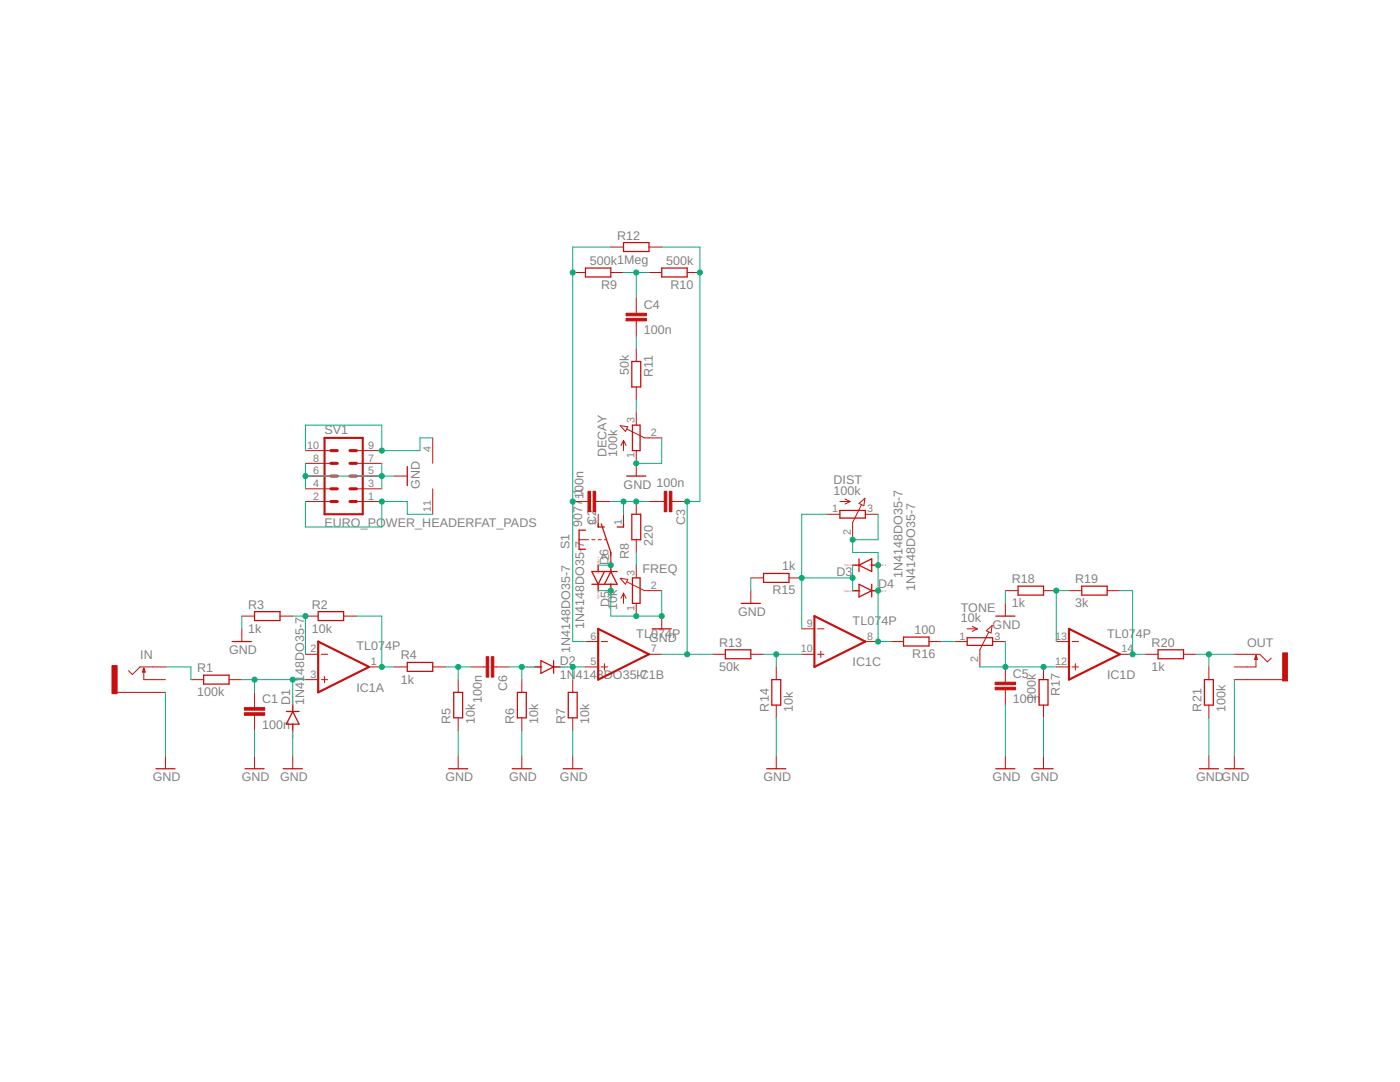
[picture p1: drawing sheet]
<svg xmlns="http://www.w3.org/2000/svg" width="279mm" height="216mm" viewBox="0 0 279 216" stroke-linecap="round" stroke-linejoin="round" font-family="sans-serif">
<defs><g id="words">
<g font-size="2.5" fill="#808080">
<text x="123.2" y="47.8">R12</text>
<text x="117.7" y="52.8">500k1Meg</text>
<text x="133" y="52.8">500k</text>
<text x="120" y="57.6">R9</text>
<text x="133.8" y="57.6">R10</text>
<text x="128.5" y="61.6">C4</text>
<text x="128.5" y="66.7">100n</text>
<text x="125.5" y="74.9" transform="rotate(-90 125.5 74.9)">50k</text>
<text x="130.3" y="75.3" transform="rotate(-90 130.3 75.3)">R11</text>
<text x="64.8" y="86.6">SV1</text>
<text x="121" y="91.2" transform="rotate(-90 121 91.2)">DECAY</text>
<text x="123.2" y="91.2" transform="rotate(-90 123.2 91.2)">100k</text>
<text x="83.8" y="97.5" transform="rotate(-90 83.8 97.5)">GND</text>
<text x="116.2" y="99.6" transform="rotate(-90 116.2 99.6)">-1</text>
<text x="116.4" y="99.6" transform="rotate(-90 116.4 99.6)">100n</text>
<text x="124.4" y="97.5">GND 100n</text>
<text x="166.4" y="98.8">100k</text>
<text x="166.4" y="96.6">DIST</text>
<text x="64.8" y="105.2">EURO_POWER_HEADERFAT_PADS</text>
<text x="116.2" y="105.2" transform="rotate(-90 116.2 105.2)">9077</text>
<text x="119" y="104.8" transform="rotate(-90 119 104.8)">C2</text>
<text x="136.8" y="104.8" transform="rotate(-90 136.8 104.8)">C3</text>
<text x="113.7" y="109.6" transform="rotate(-90 113.7 109.6)">S1</text>
<text x="121.4" y="112.8" transform="rotate(-90 121.4 112.8)">D6</text>
<text x="125.5" y="111.5" transform="rotate(-90 125.5 111.5)">R8</text>
<text x="130.3" y="109" transform="rotate(-90 130.3 109)">220</text>
<text x="156.1" y="113.8">1k</text>
<text x="128.3" y="114.4">FREQ</text>
<text x="154.1" y="118.6">R15</text>
<text x="167" y="115">D3</text>
<text x="175.2" y="117.4">D4</text>
<text x="180.1" y="115.3" transform="rotate(-90 180.1 115.3)">1N4148DO35-7</text>
<text x="182.6" y="117.9" transform="rotate(-90 182.6 117.9)">1N4148DO35-7</text>
<text x="201.9" y="116.4">R18</text>
<text x="214.6" y="116.4">R19</text>
<text x="49.5" y="121.4">R3</text>
<text x="62.2" y="121.4">R2</text>
<text x="116.6" y="125.5" transform="rotate(-90 116.6 125.5)">1N4148DO35-7</text>
<text x="121.6" y="121" transform="rotate(-90 121.6 121)">D5</text>
<text x="123.2" y="121.7" transform="rotate(-90 123.2 121.7)">10k</text>
<text x="147.3" y="122.9">GND</text>
<text x="170.2" y="124.7">TL07</text>
<text x="175.9" y="124.7">4P</text>
<text x="191.7" y="124.2">10k</text>
<text x="191.7" y="122">TONE</text>
<text x="198.1" y="125.5">GND</text>
<text x="201.9" y="121.2">1k</text>
<text x="214.6" y="121.2">3k</text>
<text x="28" y="131.6">IN</text>
<text x="45.7" y="130.5">GND</text>
<text x="49.5" y="126.2">1k</text>
<text x="62.2" y="126.2">10k</text>
<text x="71.1" y="129.8">TL07</text>
<text x="76.9" y="129.8">4P</text>
<text x="80" y="131.6">R4</text>
<text x="113.8" y="130.3" transform="rotate(-90 113.8 130.3)">1N4148DO35-7</text>
<text x="127" y="127.2">TL074P</text>
<text x="129.5" y="128">GND</text>
<text x="143.5" y="129">R13</text>
<text x="182.1" y="131.3">R16</text>
<text x="182.5" y="126.5">100</text>
<text x="221" y="127.2">TL07</text>
<text x="226.7" y="127.2">4P</text>
<text x="229.8" y="129">R20</text>
<text x="248.9" y="129">OUT</text>
<text x="39.4" y="134.1">R1</text>
<text x="80" y="136.4">1k</text>
<text x="101.2" y="137.8" transform="rotate(-90 101.2 137.8)">C6</text>
<text x="111.8" y="135.4">1N</text>
<text x="111.8" y="132.6">D2</text>
<text x="114.9" y="135.4">4148DO35I-C1B</text>
<text x="127.9" y="135.4">7</text>
<text x="143.5" y="133.8">50k</text>
<text x="170.2" y="133">IC1C</text>
<text x="202.2" y="135.2">C5</text>
<text x="221" y="135.5">IC1D</text>
<text x="229.8" y="133.8">1k</text>
<text x="39.4" y="138.9">100k</text>
<text x="52.3" y="140.3">C1</text>
<text x="57.9" y="140.7" transform="rotate(-90 57.9 140.7)">D1</text>
<text x="60.7" y="140.7" transform="rotate(-90 60.7 140.7)">1N4148DO35-7</text>
<text x="71.1" y="138">IC1A</text>
<text x="96.1" y="140.2" transform="rotate(-90 96.1 140.2)">100n</text>
<text x="153.4" y="142" transform="rotate(-90 153.4 142)">R14</text>
<text x="158.2" y="142" transform="rotate(-90 158.2 142)">10k</text>
<text x="202.2" y="140.3">100n</text>
<text x="206.7" y="139.8" transform="rotate(-90 206.7 139.8)">100k</text>
<text x="211.5" y="138.9" transform="rotate(-90 211.5 138.9)">R17</text>
<text x="239.8" y="142" transform="rotate(-90 239.8 142)">R21</text>
<text x="244.6" y="142" transform="rotate(-90 244.6 142)">100k</text>
<text x="52.3" y="145.4">100n</text>
<text x="89.9" y="144.5" transform="rotate(-90 89.9 144.5)">R5</text>
<text x="94.7" y="144.5" transform="rotate(-90 94.7 144.5)">10k</text>
<text x="102.6" y="144.5" transform="rotate(-90 102.6 144.5)">R6</text>
<text x="107.4" y="144.5" transform="rotate(-90 107.4 144.5)">10k</text>
<text x="112.8" y="144.5" transform="rotate(-90 112.8 144.5)">R7</text>
<text x="117.6" y="144.5" transform="rotate(-90 117.6 144.5)">10k</text>
<text x="30.5" y="155.9">GND</text>
<text x="48.3" y="155.9">GND</text>
<text x="55.9" y="155.9">GND</text>
<text x="88.9" y="155.9">GND</text>
<text x="101.6" y="155.9">GND</text>
<text x="111.8" y="155.9">GND</text>
<text x="152.4" y="155.9">GND</text>
<text x="198.1" y="155.9">GND</text>
<text x="205.7" y="155.9">GND</text>
<text x="238.7" y="155.9">GNDGND</text>
</g>
<g font-size="2.1" fill="#808080">
<text x="61.3" y="89.6">10</text>
<text x="73.5" y="89.6">9</text>
<text x="126.6" y="84.5" transform="rotate(-90 126.6 84.5)">3</text>
<text x="129.9" y="87">2</text>
<text x="62.5" y="94.6">6</text>
<text x="62.5" y="92.1">8</text>
<text x="73.5" y="94.6">5</text>
<text x="73.5" y="92.1">7</text>
<text x="86" y="90.1" transform="rotate(-90 86 90.1)">4</text>
<text x="126.6" y="91.5" transform="rotate(-90 126.6 91.5)">1</text>
<text x="62.5" y="99.7">2</text>
<text x="62.5" y="97.2">4</text>
<text x="73.5" y="99.7">1</text>
<text x="73.5" y="97.2">3</text>
<text x="86" y="102.1" transform="rotate(-90 86 102.1)">11</text>
<text x="119" y="104.8" transform="rotate(-90 119 104.8)">3</text>
<text x="124.1" y="104.8" transform="rotate(-90 124.1 104.8)">1</text>
<text x="166.1" y="102.3">1</text>
<text x="169.8" y="106.7" transform="rotate(-90 169.8 106.7)">2</text>
<text x="173.1" y="102.3">3</text>
<text x="121.6" y="111.8" transform="rotate(-90 121.6 111.8)">2</text>
<text x="126.6" y="115" transform="rotate(-90 126.6 115)">3</text>
<text x="129.9" y="117.5">2</text>
<text x="126.6" y="121.9" transform="rotate(-90 126.6 121.9)">1</text>
<text x="161" y="125.1">9</text>
<text x="62" y="130.2">2</text>
<text x="117.8" y="127.7">6</text>
<text x="129.9" y="130.2">7</text>
<text x="159.8" y="130.2">10</text>
<text x="173.1" y="127.7">8</text>
<text x="191.5" y="127.7">1</text>
<text x="198.5" y="127.7">3</text>
<text x="210.6" y="127.7">13</text>
<text x="223.8" y="130.2">14</text>
<text x="62" y="135.3">3</text>
<text x="74" y="132.7">1</text>
<text x="117.8" y="132.7">5</text>
<text x="195.2" y="132.1" transform="rotate(-90 195.2 132.1)">2</text>
<text x="210.6" y="132.7">12</text>
</g>
<g font-size=".6" fill="#ffba08">
<text x="168.5" y="113">SpiceOrder 2</text>
<text x="173.5" y="113">SpiceOrder 1</text>
<text x="119.6" y="119.5" transform="rotate(-90 119.6 119.5)">SpiceOrder 2</text>
<text x="119.6" y="114.5" transform="rotate(-90 119.6 114.5)">SpiceOrder 1</text>
<text x="122.1" y="119.5" transform="rotate(-90 122.1 119.5)">SpiceOrder 1</text>
<text x="122.1" y="114.5" transform="rotate(-90 122.1 114.5)">SpiceOrder 2</text>
<text x="168.5" y="118">SpiceOrder 1</text>
<text x="173.5" y="118">SpiceOrder 2</text>
<text x="105" y="133.3">SpiceOrder 1</text>
<text x="110.1" y="133.3">SpiceOrder 2</text>
<text x="58.6" y="142.4" transform="rotate(-90 58.6 142.4)">SpiceOrder 2</text>
<text x="58.6" y="147.5" transform="rotate(-90 58.6 147.5)">SpiceOrder 1</text>
</g>
</g></defs>
<path d="M64.8 87.4h7.6v15.2h-7.6zM63.5 128l10.2 5.1-10.2 5.1zM119.4 125.5l10.1 5.1-10.1 5zM162.5 122.9l10.2 5.1-10.2 5.1zM213.3 125.5l10.2 5.1-10.2 5z" fill="none" stroke="#c90d0c" stroke-width=".42"/>
<g fill="none" stroke="#c90d0c" stroke-width=".2">
<path d="M114.3 54.4h2.5M121.9 54.4h2.5M121.9 49.3h2.5M127 59.5v3M129.5 54.4h2.6M129.5 49.3h2.6M137.1 54.4h2.6M127 64v3.1M127 69.6v2.5M127 77.2v2.6M61 97.5h5M61 95h5"/>
<path d="M61 92.5h5M61 89.9h5M71.1 97.5h5.1M71.1 95h5.1M71.1 92.5h5.1M71.1 89.9h5.1M78.7 95h2.6M86.4 87.4v5.1M86.4 97.5v5.1M123.8 84.9l1.5 .3-.5 .9zM124.4 87.9v2M124.4 87.9l-.5 1"/>
<path d="M124.4 87.9l.5 1M125.1 85.6l3.5 1.8h3.5M127 82.3v2.5M127 89.9v5.1M168.6 99.6l1.1 .5M61 100.1h5M71.1 100.1h5.1M114.3 100.1h3M115.6 107.7h1.9M118.1 107.7h.6M118.9 100.1h3M119.4 107.7h.6"/>
<path d="M119.4 102.6v2.6M120.6 107.7h.4M121.9 110.2v2.6M123.8 115.4l1.5 .2-.5 1zM124.4 102.6v2.6M124.4 118.4v2M124.4 118.4l-.5 1M124.4 118.4l.5 1M125.1 116.1l3.5 1.8h3.5M127 100.1v2.5M127 107.7v2.5M127 112.8v2.5"/>
<path d="M129.5 100.1h3.1M134.1 100.1h3M149.8 115.3h2.6M149.8 117.9v2.5M157.5 115.3h2.5M165.1 102.6h2.5M167.6 100.1h2.1M169.7 100.1l-1.1 .5M171.4 100.5l1.2-1.1-.2 1.5zM171.9 100.7l-1.7 3.6v3.4M172.7 102.6h2.5M200.6 117.9h2.6"/>
<path d="M208.3 117.9h2.5M213.3 117.9h2.6M221 117.9h2.5M23.4 138.2h9.6M28.7 133.3v2.3h4.3M33 133.1h-5.1l-1.5 1.5-.7-.8M38.1 135.6h2.5M45.7 135.6h2.6M48.3 122.9h2.5M48.3 125.5v2.5M50.8 138.2v3M55.9 122.9h2.5"/>
<path d="M61 135.6h2.5M61 130.6h2.5M61 122.9h2.5M64.1 135.6h1.3M64.1 130.6h1.3M64.8 135v1.2M68.6 122.9h2.5M73.7 133.1h2.5M78.7 133.1h2.6M86.4 133.1h2.5M91.4 135.6v2.6M94 133.1h3"/>
<path d="M98.6 133.1h3M104.1 135.6v2.6M114.3 135.6v2.6M116.8 133.1h2.6M116.8 128h2.6M120 133.1h1.3M120 128h1.3M120.6 132.4v1.3M127 120.4v2.5M129.5 130.6h2.6M132.1 122.9v2.6M142.2 130.6h2.6"/>
<path d="M149.8 130.6h2.6M154.9 133.1v2.5M160 130.6h2.5M160 125.5h2.5M163.2 130.6h1.2M163.2 125.5h1.2M163.8 129.9v1.3M172.7 128h2.5M177.8 128h2.5M185.4 128h2.5M190.5 128h2.5M193 125.5h2.1"/>
<path d="M194 125l1.1 .5M195.1 125.5l-1.1 .5M196.8 125.9l1.2-1.1-.2 1.5zM197.3 126.1l-1.7 3.6v3.4M198.1 128h2.5M200.6 120.4v2.5M200.6 133.1v3M200.6 137.6v3.1M208.3 133.1v2.5M210.8 133.1h2.5M210.8 128h2.5M214 133.1h1.2"/>
<path d="M214 128h1.2M214.6 132.4v1.3M223.5 130.6h2.5M228.6 130.6h2.5M236.2 130.6h2.5M241.3 133.1v2.5M246.3 135.6h9.7M246.3 130.6h5.1l1.5 1.5 .8-.8M250.7 130.8v2.3h-4.4M33 150.9v2.5M50.8 142.7v3.1M50.8 150.9v2.5"/>
<path d="M58.4 150.9v2.5M91.4 143.2v2.6M91.4 150.9v2.5M104.1 143.2v2.6M104.1 150.9v2.5M114.3 143.2v2.6M114.3 150.9v2.5M154.9 140.7v2.5M154.9 150.9v2.5M200.6 150.9v2.5M208.3 140.7v2.5M208.3 150.9v2.5"/>
<path d="M241.3 140.7v2.5M241.3 150.9v2.5M246.3 150.9v2.5"/>
</g>
<g fill="none" stroke="#c90d0c" stroke-width=".25">
<path d="M116.8 53.5h5.1v1.8h-5.1zM124.4 48.4h5.1v1.8h-5.1zM132.1 53.5h5v1.8h-5zM126.1 72.1h1.8v5.1h-1.8zM81.3 93.1v3.8M125.1 95h3.8M126.2 84.8h1.5v5.1h-1.5zM116.8 105.8h-1.2v3.8h1.2M119.4 104.5v.7h1.2M119.4 112.8v1.2M119.4 116.6v1.3M120 104.5l1.9 5.7v.7"/>
<path d="M120.6 114l-1.2 2.6M121.9 112.8v1.2M121.9 116.6v1.3M121.9 114l1.3 2.6h-5.1M121.9 114l-1.3 2.6M123.2 114h-5.1l1.3 2.6M124.4 104.5v.7h-1.2M126.1 102.6h1.8v5.1h-1.8zM126.2 115.3h1.5v5.1h-1.5zM152.4 114.4h5.1v1.8h-5.1zM167.6 101.9h5.1v1.5h-5.1zM170.2 112.8h1.2"/>
<path d="M170.2 117.9h1.2M171.4 112.8l2.6-1.3v2.5zM171.4 111.5v2.5M171.4 116.6l2.6 1.3-2.6 1.2zM174 116.6v2.5M174 112.8h1.2M174 117.9h1.2M203.2 117h5.1v1.7h-5.1zM215.9 117h5.1v1.7h-5.1zM28.7 133.3l.3 .8h-.6zM40.6 134.7h5.1v1.8h-5.1zM46.4 128h3.8"/>
<path d="M50.8 122h5.1v1.8h-5.1zM63.5 122h5.1v1.8h-5.1zM81.3 132.2h5.1v1.8h-5.1zM90.6 138.2h1.7v5h-1.7zM103.3 138.2h1.7v5h-1.7zM106.7 133.1h1.2M107.9 131.8l2.6 1.3-2.6 1.2zM110.5 131.8v2.5M110.5 133.1h1.3M113.4 138.2h1.8v5h-1.8zM130.2 125.5h3.8M144.8 129.7h5v1.7h-5z"/>
<path d="M147.9 120.4h3.8M154 135.6h1.8v5.1h-1.8zM180.3 127.1h5.1v1.8h-5.1zM193 127.3h5.1v1.5h-5.1zM198.7 122.9h3.8M207.4 135.6h1.7v5.1h-1.7zM231.1 129.7h5.1v1.7h-5.1zM240.4 135.6h1.7v5.1h-1.7zM250.7 130.8l.2 .8h-.5zM31.1 153.4h3.8M48.9 153.4h3.8M56.5 153.4h3.8"/>
<path d="M57.1 142h2.6M58.4 142l1.3 2.5h-2.6zM58.4 140.7v1.3M58.4 144.5v1.3M89.5 153.4h3.8M102.2 153.4h3.8M112.4 153.4h3.8M153 153.4h3.8M198.7 153.4h3.8M206.4 153.4h3.8M239.4 153.4h3.8M244.4 153.4h3.8"/>
</g>
<g fill="#c90d0c" stroke="#c90d0c" stroke-width=".2">
<path d="M48.8 141.2h4v.5h-4z"/>
<path d="M48.8 142.2h4v.5h-4z"/>
<path d="M118.4 98h.5v4.1h-.5z"/>
<path d="M117.3 98h.6v4.1h-.6z"/>
<path d="M133.6 98h.5v4.1h-.5z"/>
<path d="M132.6 98h.5v4.1h-.5z"/>
<path d="M124.9 62.5h4.1v.5h-4.1z"/>
<path d="M124.9 63.5h4.1v.5h-4.1z"/>
<path d="M198.6 136.1h4.1v.5h-4.1z"/>
<path d="M198.6 137.1h4.1v.5h-4.1z"/>
<path d="M98 131h.6v4.1h-.6z"/>
<path d="M97 131h.5v4.1h-.5z"/>
<path d="M256 130.3h1v5.6h-1z"/>
<path d="M22.4 132.8h1v5.6h-1z"/>
</g>
<path d="M66 95h1.3M66 97.5h1.3M66 89.9h1.3M66 92.5h1.3M69.8 95h1.3M69.8 97.5h1.3M69.8 89.9h1.3M69.8 92.5h1.3M66 100.1h1.3M69.8 100.1h1.3" fill="none" stroke="#c90d0c" stroke-width=".61"/>
<g fill="none" stroke="#0dab76" stroke-width=".2">
<path d="M121.9 49.3h-7.6v78.7h2.5M124.4 54.4h5.1M127 54.4v5.1M132.1 49.3h7.6v50.8h-2.6v30.5M127 67.1v2.5M127 79.8v2.5M61 95h17.7M61 92.5v5M76.2 92.5v5M86.4 87.4h-2.6v2.5h-7.6v-5.1h-15.2v5.1M132.1 87.4v5.1h-5.1M61 100.1v5.1h15.2v-5.1h5.1v2.5h5.1"/>
<path d="M119.4 117.9h2.5v5h10.2v-5M119.4 112.8h2.5M121.9 100.1h7.6M124.4 100.1v2.5M127 110.2v2.6M149.8 115.3v2.6M160 115.3h10.2M165.1 102.6h-5.1v22.9M170.2 112.8v5.1M175.2 102.6v5.1h-5v2.5h5v17.8h2.6M200.6 117.9v2.5M213.3 117.9h-2.5v10.1"/>
<path d="M223.5 117.9h2.5v12.7h2.6M33 138.2v12.7M33 133.1h5.1v2.5M48.3 135.6h12.7M48.3 122.9v2.6M50.8 135.6v2.6M58.4 135.6v5.1M58.4 122.9h2.6v7.7M71.1 122.9h5.1v10.2h2.5M88.9 133.1h5.1M91.4 133.1v2.5M101.6 133.1h5.1"/>
<path d="M104.1 133.1v2.5M111.8 133.1h5M114.3 133.1v2.5M132.1 130.6h10.1M152.4 130.6h7.6M154.9 130.6v2.5M187.9 128h2.6M195.6 133.1h15.2M200.6 128v5.1M238.7 130.6h7.6M241.3 130.6v2.5M246.3 135.6v15.3"/>
<path d="M50.8 145.8v5.1M58.4 145.8v5.1M91.4 145.8v5.1M104.1 145.8v5.1M114.3 145.8v5.1M154.9 143.2v7.7M200.6 140.7v10.2M208.3 143.2v7.7M241.3 143.2v7.7"/>
</g>
<g fill="#0dab76" stroke="#0dab76" stroke-width=".2">
<circle cx="50.8" cy="135.6" r=".51"/>
<circle cx="58.4" cy="135.6" r=".51"/>
<circle cx="132.1" cy="122.9" r=".51"/>
<circle cx="121.9" cy="117.9" r=".51"/>
<circle cx="127" cy="122.9" r=".51"/>
<circle cx="76.2" cy="95" r=".51"/>
<circle cx="61" cy="95" r=".51"/>
<circle cx="127" cy="92.5" r=".51"/>
<circle cx="61" cy="122.9" r=".51"/>
<circle cx="76.2" cy="133.1" r=".51"/>
<circle cx="91.4" cy="133.1" r=".51"/>
<circle cx="104.1" cy="133.1" r=".51"/>
<circle cx="114.3" cy="133.1" r=".51"/>
<circle cx="114.3" cy="100.1" r=".51"/>
<circle cx="114.3" cy="54.4" r=".51"/>
<circle cx="137.1" cy="100.1" r=".51"/>
<circle cx="139.7" cy="54.4" r=".51"/>
<circle cx="137.1" cy="130.6" r=".51"/>
<circle cx="127" cy="54.4" r=".51"/>
<circle cx="154.9" cy="130.6" r=".51"/>
<circle cx="175.2" cy="117.9" r=".51"/>
<circle cx="175.2" cy="128" r=".51"/>
<circle cx="175.2" cy="112.8" r=".51"/>
<circle cx="170.2" cy="107.7" r=".51"/>
<circle cx="160" cy="115.3" r=".51"/>
<circle cx="170.2" cy="115.3" r=".51"/>
<circle cx="208.3" cy="133.1" r=".51"/>
<circle cx="200.6" cy="133.1" r=".51"/>
<circle cx="210.8" cy="117.9" r=".51"/>
<circle cx="226" cy="130.6" r=".51"/>
<circle cx="241.3" cy="130.6" r=".51"/>
<circle cx="76.2" cy="89.9" r=".51"/>
<circle cx="76.2" cy="100.1" r=".51"/>
<circle cx="121.9" cy="112.8" r=".51"/>
<circle cx="127" cy="100.1" r=".51"/>
<circle cx="124.4" cy="100.1" r=".51"/>
</g>
<use href="#words"/>
</svg>
